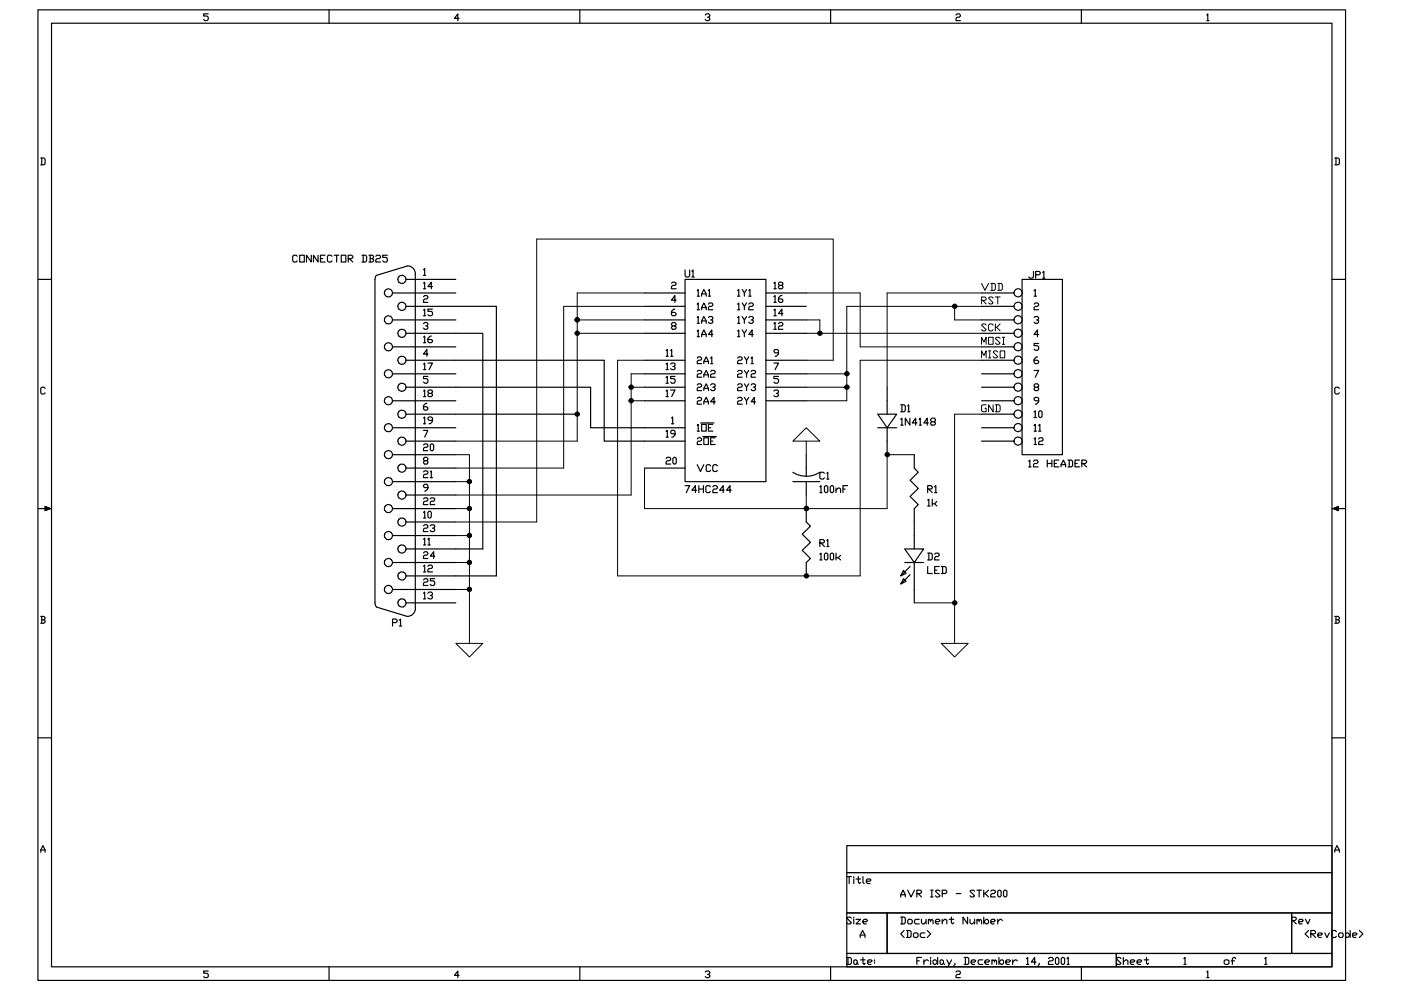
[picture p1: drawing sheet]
<svg xmlns="http://www.w3.org/2000/svg" width="297mm" height="210mm" viewBox="0 0 297 210" stroke-linecap="round" stroke-linejoin="round" font-family="sans-serif">
<!-- layer: TITLE -->
<g fill="none" stroke="#000" stroke-width=".25">
<path d="M8 2.1h277.3v205.8h-277.3zM10.9 4.9h271.5v200.1h-271.5zM44.2 2.9h-1v.5h.7l.3 .3v.4l-.3 .3h-.5l-.2-.3M69.8 2.1v2.8M97.3 3.9h-.9l.7-1v1.5M122.9 2.1v2.8M149.5 3.2l.3-.3h.4l.3 .3-.3 .5M150 3.7h.2l.3 .4-.3 .3h-.4l-.3-.3M176.1 2.1v2.8M202.7 3.2l.2-.3h.5l.2 .3-.2 .5h-.5l-.2 .2v.5h.9M229.3 2.1v2.8M255.9 3.2l.2-.3v1.5"/>
<path d="M255.9 4.4h.4M8.6 33.5h.7l.3 .3v.9l-.3 .2h-.7M8.8 33.5v1.4M283 33.5h.7l.3 .3v.9l-.3 .2h-.7M283.3 33.5v1.4M8 59.2h2.9M282.4 59.2h2.9M9.6 82.4l-.3-.3h-.5l-.2 .3v.9l.2 .2h.5l.3-.2M284 82.4l-.3-.3h-.4l-.3 .3v.9l.3 .2h.4l.3-.2M8 107.8h2.9M282.4 107.8h2.9M8.6 130.7h.7l.3 .3-.3 .4 .3 .2v.3l-.3 .2h-.7"/>
<path d="M8.8 130.7v1.4M8.8 131.4h.5M283 130.7h.7l.3 .3-.3 .4 .3 .2v.3l-.3 .2h-.7M283.3 130.7v1.4M283.3 131.4h.4M8 156.4h2.9M282.4 156.4h2.9M179.5 179.3h102.9v5.7h-102.9zM8.6 180.7v-.5l.5-.9 .5 .9v.5M8.6 180.2h1M179.5 185h102.9v8.6h-102.9zM179.5 193.6h8.6v8.6h-8.6z"/>
<path d="M182.4 198.8v-.5l.5-1 .5 1v.5M182.4 198.3h1M188.1 193.6h85.8v8.6h-85.8zM191 190.2v-.5l.5-1 .4 1v.5M191 189.7h.9M191.7 197.3l-.7 .7 .7 .8M192.2 197.3h.7l.3 .2v1l-.3 .3h-.7M192.4 188.7l.8 1.5 .7-1.5M192.4 197.3v1.5M193.7 198l.2-.2h.5l.2 .2v.5l-.2 .3h-.5l-.2-.3zM194.4 189.5h.7l.3-.3v-.3l-.3-.2h-.7v1.5M194.6 189.5l.8 .7"/>
<path d="M196.1 197.8h-.7l-.3 .2v.5l.3 .3h.7M196.6 197.3l.7 .7-.7 .8M197.3 190.2h.5M197.3 188.7h.5M197.6 188.7v1.5M199.3 188.9l-.2-.2h-.6l-.2 .2 1 1-.2 .3h-.6l-.2-.3M199.8 189.5h.7l.2-.6-.2-.2h-.7v1.5M202.7 189.5h1M206.6 188.9l-.2-.2h-.5l-.2 .2 .9 1-.2 .3h-.5l-.2-.3M207.1 188.7h1M207.6 188.7v1.5M208.6 188.7v1.5"/>
<path d="M208.8 189.5l.8 .7M209.6 188.7l-.8 .8h-.2M210.1 188.9l.2-.2h.5l.2 .2v.3l-.2 .3h-.5l-.2 .2v.5h.9M211.5 188.9l.3-.2 .5 .2v1l-.3 .3-.5-.3zM212.8 188.9l.2-.2 .5 .2v1l-.3 .3-.4-.3zM273.9 193.6h8.5v8.6h-8.5zM277.5 197.3l-.8 .7 .8 .8M277.9 198h.8l.2-.2v-.3l-.2-.2h-.8v1.5M278.2 198l.7 .8M279.4 198.3h.7l.3-.3-.3-.2h-.4l-.3 .2v.5l.3 .3h.4M280.9 197.8l.4 1 .6-1M283 180.7v-.5l.5-.9 .5 .9v.5"/>
<path d="M283 180.2h1M283.3 197.5l-.2-.2h-.5l-.3 .2v1l.3 .3h.5l.2-.3M283.8 198l.3-.2h.5l.2 .2v.5l-.2 .3h-.5l-.3-.3zM285.3 198l.4-.2 .6 .5-.6 .5h-.2l-.2-.3zM286.3 197.3v1.5M286.8 198.3h.7l.2-.3-.2-.2h-.5l-.2 .2v.5l.2 .3h.5M288.2 197.3l.8 .7-.8 .8M44.2 205.9h-1v.4h.7l.3 .3v.5l-.3 .2h-.5l-.2-.2M69.8 205v2.9M97.3 206.8h-.9l.7-.9v1.4M122.9 205v2.9M149.5 206.1l.3-.2h.4l.3 .2v.2l-.3 .3"/>
<path d="M150 206.6l.5 .2v.3l-.3 .2h-.4l-.3-.2M176.1 205v2.9M179.5 202.2h57.2v2.8h-57.2zM194.4 203.7h.5M195.4 203h-1v1.5M195.9 203.5v1M196.8 203.7l-.5-.2-.4 .5M197.3 203v.3M197.3 203.5v1M197.8 203.7l.5-.2 .5 .5-.5 .5h-.2l-.3-.3zM198.8 203v1.5M200 204.2l-.2 .3h-.3l-.2-.3v-.5l.5-.2 .2 .2v.5l.3 .3"/>
<path d="M200.7 203.5l.6 1M201.8 203.5l-.8 1.4h-.3M202.5 204.2v.3l-.3 .2M202.7 206.1l.2-.2h.5l.2 .2-.2 .5h-.5l-.2 .2v.5h.9M204.4 203h.8l.2 .3v.9l-.2 .3h-.8M204.7 203v1.5M205.9 204h.7l.3-.3-.3-.2h-.4l-.3 .2v.5l.3 .3h.4M208.4 203.5h-.8l-.2 .2v.5l.2 .3h.8M208.8 204h.8l.2-.3-.2-.2h-.5l-.3 .2v.5l.3 .3h.5M210.3 203.7l.3-.2 .2 .2v.3M210.3 203.5v1M210.8 203.7l.2-.2 .3 .2v.8"/>
<path d="M211.8 203v1.5M212.3 203.5l.5 .2v.5l-.3 .3h-.2l-.5-.5zM213.2 204h.8l.2-.3-.2-.2h-.5l-.3 .2v.5l.3 .3h.5M214.7 203.5v1M215.7 203.7l-.5-.2-.5 .5M217.6 203.3l.3-.3v1.5M217.6 204.5h.5M219.6 204h-.9l.7-1v1.5M220.3 204.2v.3l-.2 .2M222.3 203.3l.2-.3h.6l.2 .3v.2l-.2 .2h-.6l-.2 .3v.5h1M223.8 203.3l.2-.3h.3l.2 .3v.9l-.2 .3h-.3l-.2-.3zM225 203.3l.3-.3h.2l.2 .3v.9l-.2 .3h-.2l-.3-.3z"/>
<path d="M226.2 203.3l.3-.3v1.5M226.2 204.5h.5M229.3 205v2.9M236.7 202.2h45.7v2.8h-45.7zM251 203.3l.2-.3v1.5M251 204.5h.5M255.9 206.1l.2-.2v1.4M255.9 207.3h.4M268.1 203.3l.3-.3v1.5M268.1 204.5h.5"/>
</g>
<path d="M9.5 107.2l1.4 .6-1.4 .6zM282.4 107.8l1.4-.6v1.2z" fill="#000"/>
<!-- layer: PARTTEXT -->
<g fill="none" stroke="#000" stroke-width=".25">
<path d="M63 54.3l-.2-.2h-.5l-.2 .2v1l.2 .3h.5l.2-.3M63.5 54.1h1v1.5h-1zM66 54.1v1.5l-1-1.5v1.5M67.4 54.1v1.5l-.9-1.5v1.5M67.9 54.8h.5M68.9 54.1h-1v1.5h1M70.4 54.3l-.3-.2h-.5l-.2 .2v1l.2 .3h.5l.3-.3M70.9 54.1h.9M71.4 54.1v1.5M72.3 54.1h1v1.5h-1zM73.8 54.8h.7l.3-.2v-.3l-.3-.2h-.7v1.5M74 54.8l.8 .8"/>
<path d="M76.8 54.1h.7l.2 .2v1l-.2 .3h-.7M77 54.1v1.5M78.2 54.1h.8l.2 .2v.3l-.2 .2 .2 .5-.2 .3h-.8M78.5 54.8h.5M78.5 54.1v1.5M79.7 54.3l.2-.2h.5l.3 .2v.3l-.3 .2h-.5l-.2 .3v.5h1M82.1 54.1h-.9v.5h.7l.2 .2v.5l-.2 .3h-.5l-.2-.3M145.2 57.2v1.3l.3 .2h.5l.2-.2v-1.3M146.7 57.5l.2-.3v1.5M146.7 58.7h.5M219.1 57.5v1.2l-.2 .3h-.5l-.3-.3M219.6 58.3h.7l.3-.3v-.2l-.3-.3h-.7v1.5"/>
<path d="M221.1 57.8l.2-.3v1.5M221.1 59h.4M191 85.8h.7l.2 .3v1l-.2 .2h-.7M191 88.9l.2-.2v1.4M191 90.1h.5M191.2 85.8v1.5M192.4 86.1l.3-.3v1.5M192.4 87.3h.5M192.9 88.7v1.4l-1-1.4v1.4M194.4 89.7h-1l.7-1v1.4M194.9 88.9l.2-.2v1.4M194.9 90.1h.5"/>
<path d="M196.8 89.7h-.9l.7-1v1.4M197.6 89.4l-.3 .3 .3 .4h.5l.2-.2-.2-.5h-.5l-.3-.2v-.3l.3-.2h.5l.2 .2v.3l-.2 .2M218.1 97.8l.3-.2v1.4M218.1 99h.5M219.1 97.8l.2-.2h.5l.3 .2-.3 .5h-.5l-.2 .2v.5h1M222 97.6v1.4M222 98.3h1M223 97.6v1.4M223.5 98.3h.5M224.5 97.6h-1v1.4h1M225 99v-.5l.5-.9 .4 .9v.5M225 98.5h.9"/>
<path d="M226.4 97.6h.8l.2 .2v1l-.2 .2h-.8M226.7 97.6v1.4M227.9 98.3h.5M228.9 97.6h-1v1.4h1M229.4 98.3h.7l.3-.5-.3-.2h-.7v1.4M229.6 98.3l.8 .7M145.2 103h1l-.7 1.5M147.7 103.9h-1l.7-.9v1.5M148.2 103.7h.9M148.2 103v1.5M149.1 103v1.5M150.6 103.2l-.2-.2h-.5l-.3 .2v1l.3 .3h.5l.2-.3"/>
<path d="M151.1 103.2l.2-.2h.5l.3 .2v.3l-.3 .2h-.5l-.2 .2v.6h1M153.5 103.9h-.9l.7-.9v1.5M155 103.9h-.9l.7-.9v1.5M173.8 115.1h.7l.3-.2v-.2l-.3-.3h-.7v1.5M173.8 117.5l.3-.2v1.4M173.8 103.2l.3-.2v1.5M173.8 118.7h.5M173.8 104.5h.5M174.1 115.1l.7 .8M174.8 117.5l.2-.2 .5 .2v1l-.2 .2-.5-.2zM174.8 100.3l-.3-.2h-.4l-.3 .2v1l.3 .3h.4l.3-.3M175 103h.3l.2 .2v1l-.2 .3h-.3l-.2-.3v-1z"/>
<path d="M175.3 114.7l.2-.3v1.5M175.3 100.3l.2-.2v1.5M175.3 115.9h.5M175.3 101.6h.5M176 117.5l.3-.2 .4 .2v1l-.2 .2-.5-.2zM176.3 103h.2l.2 .2v1l-.2 .3h-.2l-.3-.3v-1zM177.2 103.9l.5-.4h.3l.2 .2v.8M177.2 103.5v1M177.2 117.3v1.4M177.7 118.3l.5 .4M178.2 117.7l-.5 .6h-.5M178.7 103.7h.5"/>
<path d="M179.7 103h-1v1.5M196.7 117.3h.7l.3 .2v1l-.3 .2h-.7M196.7 103.7h.7l.3-.2v-.3l-.3-.2h-.7v1.5M196.7 106.1l.2-.3v1.5M196.7 107.3h.5M196.9 117.3v1.4M196.9 103.7l.8 .8M197.7 105.8v1.5M198.2 117.5l.2-.2h.5l.2 .2v.2l-.2 .3h-.5l-.2 .3v.4h.9M198.2 103.2l.2-.2v1.5M198.2 104.5h.4M198.2 106.8l.4 .5"/>
<path d="M198.6 106.3l-.4 .5h-.5M83.2 132h.7l.3-.2v-.3l-.3-.3h-.7v1.5M84.7 131.5l.2-.3v1.5M84.7 132.7h.5M196.7 120.1v1.5h1M198.2 120.9h.4M199.1 120.1h-.9v1.5h.9M199.6 120.1h.8l.2 .3v.9l-.2 .3h-.8M199.9 120.1v1.5M179.5 185.9h1M180 185.9v1.4M180.5 194.7l-.2-.2h-.5l-.3 .2 1 .9-.2 .3h-.5l-.3-.3"/>
<path d="M181 185.9v.2M181 186.4v.9M181 194.5v.2M181 194.9v1M181.5 194.9h1l-1 1h1M181.5 186.4h1M182 185.9v1.2l.2 .2 .3-.2M183 185.9v1.2l.2 .2M183 195.4h.7l.2-.2-.2-.3h-.5l-.2 .3v.4l.2 .3h.5M183.7 186.8h.7l.3-.2-.3-.2h-.5l-.2 .2v.5l.2 .2h.5M191 194.5h.7l.2 .2v.9l-.2 .3h-.7M191.2 194.5v1.4"/>
<path d="M192.7 194.9h.5l.2 .3v.4l-.2 .3h-.5l-.3-.3v-.4zM194.9 194.9h-.8l-.2 .3v.4l.2 .3h.8M195.4 194.9v.7l.2 .3h.3l.4-.5M196.3 194.9v1M196.8 195.2l.3-.3 .2 .5M196.8 194.9v1M197.3 195.2l.3-.3 .2 .3v.7M198.3 195.4h.8l.2-.2-.2-.3h-.6l-.2 .3v.4l.2 .3h.6M199.8 195.4l.5-.5h.2l.2 .3v.7M199.8 194.9v1M201.3 194.9h.9M201.7 194.5v1.1l.3 .3 .2-.3"/>
<path d="M205.1 194.5v1.4l-.9-1.4v1.4M205.7 194.9v.7l.2 .3h.3l.4-.5M206.6 194.9v1M207.1 195.2l.3-.3 .2 .5M207.1 194.9v1M207.6 195.2l.3-.3 .2 .3v.7M208.6 194.5v1.4M209.1 194.9h.2l.3 .3v.4l-.3 .3h-.2l-.5-.5zM210.1 195.4h.7l.2-.2-.2-.3h-.5l-.2 .3v.4l.2 .3h.5M211.5 194.9v1M212.5 195.2l-.2-.3h-.3l-.5 .5M273.9 195.2h.7l.2-.3v-.2l-.2-.2h-.7v1.4"/>
<path d="M274.1 195.2l.7 .7M275.3 195.4h.8l.2-.2-.2-.3h-.6l-.2 .3v.4l.2 .3h.6M276.8 194.9l.5 1 .4-1M179.5 203h.8l.2 .3v.9l-.2 .3h-.8M179.8 203v1.5M181.7 204.2l-.2 .3h-.3l-.2-.3v-.5l.5-.2 .2 .2v.5l.3 .3M182.5 203.5h.9M183 203v1.2l.2 .3 .2-.3M183.9 204h.8l.2-.3-.2-.2h-.5l-.3 .2v.5l.3 .3h.5M185.4 203.5v.2M185.4 204v.2M237.7 203.3l-.3-.3h-.5l-.2 .3 1 .9-.3 .3h-.5l-.2-.3"/>
<path d="M238.2 204l.5-.5h.2l.2 .2v.8M238.2 203v1.5M239.6 204h.8l.2-.3-.2-.2h-.5l-.3 .2v.5l.3 .3h.5M241.1 204h.8l.2-.3-.2-.2h-.6l-.2 .2v.5l.2 .3h.6M242.6 203.5h.9M243.1 203v1.2l.2 .3 .2-.3M259.5 203.7l.3-.2h.5l.3 .2v.5l-.3 .3h-.5l-.3-.3zM261 203.7h.7M262 203.3l-.3-.3-.4 .3v1.2"/>
</g>
<!-- layer: PARTS -->
<g fill="none" stroke="#000" stroke-width=".25">
<path d="M79.5 59.2v68.6l.3 .9M84.4 59.2l.2 .7M84.6 58.6l-.3 .6M84.6 59.8a.78 .78 0 0 0 1.2 .1M85.2 58.3l.6 .3M85.2 58.4l-.6 .2M85.9 58.6l.2 .6M86.1 59.2h10.5M86.1 59.2l-.3 .6M86.4 56.4l-6.6 2-.3 .8M86.4 56.4a1.66 1.66 0 0 1 1.7 1.7v70.9M89.8 57.2l.2-.2v1.4"/>
<path d="M89.8 58.4h.5M145.2 59.2h17.2v42.9h-17.2zM216.7 59.2h8.6v37.2h-8.6zM81.5 61.8a.88 .88 0 0 1 1-.6 .88 .88 0 0 1 .7 .9M81.5 67.5a.88 .88 0 0 1 1-.5 .88 .88 0 0 1 .7 .8M81.5 73.2a.88 .88 0 0 1 1-.5 .88 .88 0 0 1 .7 .8M81.5 78.9a.88 .88 0 0 1 1-.5 .88 .88 0 0 1 .7 .9M81.6 61.8l-.1 .6M81.6 62.4l.4 .5M81.6 67.5l-.1 .6M81.6 68.1l.4 .5M81.6 73.2l-.1 .7"/>
<path d="M81.6 73.8l.4 .6M81.6 78.9l-.1 .7M81.6 79.6l.4 .5M82 62.9h.7M82 68.6h.7M82 74.3l.7 .1M83.1 68.2l-.4 .4M83.1 73.9l-.4 .4M83.1 79.6l-.4 .4M83.2 62.1l-.2 .6-.3 .2M83.2 79.3h13.4M83.2 73.5h13.4"/>
<path d="M83.2 67.8h13.4M83.2 62.1h13.4M83.2 67.8l-.1 .3M83.2 73.5l-.1 .3M83.2 79.3l-.1 .3M84.4 76.4l.2 .6M84.4 70.7l.2 .6M84.4 65l.2 .6M84.6 75.8a.87 .87 0 0 1 1.2 0M84.6 70.1a.87 .87 0 0 1 1.2 0M84.6 64.3a.82 .82 0 0 1 1.2 .1M84.6 75.8l-.3 .6"/>
<path d="M84.6 77l.6 .3M84.6 70.1l-.3 .6M84.6 71.3l.6 .3M84.6 64.4l-.3 .6M84.6 65.5l.6 .3M85.8 77l-.6 .2M85.8 71.3l-.6 .2M85.9 75.8l.2 .6M85.9 70.1l.2 .6M85.9 64.4l.2 .6M86.1 76.4h10.5M86.1 70.7h10.5"/>
<path d="M86.1 65h10.5M86.1 76.4l-.3 .6M86.1 70.7l-.3 .6M86.1 65a.86 .86 0 0 1-.9 .8M89.8 77.2l.2-.2v1.4M89.8 71.5l.2-.2v1.4M89.8 68.6l.2-.2h.5l.2 .2-.2 .5M89.8 65.8l.2-.3v1.4M89.8 62.9l.2-.2h.5l.2 .2-.2 .5h-.5l-.2 .2v.5h.9M89.8 60l.2-.2v1.4M89.8 78.4h.5M89.8 72.7h.5"/>
<path d="M89.8 66.9h.5M89.8 61.2h.5M90.3 69.1h.2l.2 .3-.2 .4h-.5l-.2-.2M90.7 79.8h-.9v.5h.7l.2 .2v.5l-.2 .3h-.5l-.2-.3M90.7 77h1l-.7 1.4M90.7 75.1h-.9l.7-1v1.4M91.4 71.3h-.2l-.5 .4v.7l.3 .3h.4l.3-.3v-.2l-.3-.2h-.7M91.7 65.5h-1v.5h.7l.3 .2v.5l-.3 .2h-.4l-.3-.2M91.7 60.8h-1l.7-1v1.4M136.7 79.3h8.5M136.7 76.4h8.5M136.7 70.7h8.5"/>
<path d="M136.7 67.8h8.5M136.7 65h8.5M136.7 62.1h8.5M141.2 77.2l.3-.2v1.4M141.2 74.4l.3-.3v1.4M141.2 78.4h.5M141.2 75.5h.5M142.2 77.2l.2-.2h.5l.2 .2-.2 .5M142.2 74.4l.2-.3v1.4M142.2 75.5h.5M142.4 60l.2-.2h.5l.2 .2v.3l-.2 .2h-.5l-.2 .3v.4h.9M142.6 69.1l-.2 .3 .2 .4h.5l.2-.4-.2-.3h-.5l-.2-.5 .2-.2h.5l.2 .2-.2 .5"/>
<path d="M142.7 77.7l.4 .2-.2 .5h-.5l-.2-.2M143.1 65.5h-.3l-.4 .5v.7l.2 .2h.5l.2-.2v-.2l-.2-.3h-.7M143.1 79.8h-.9v.5h.7l.2 .2v.5l-.2 .3h-.5l-.2-.3M143.3 63.6h-.9l.7-.9v1.4M147.8 78.8l.2-.3h.5l.3 .3v.2l-.3 .3h-.5l-.2 .2v.5h1M147.8 75.9l.2-.2h.5l.3 .2v.3l-.3 .2h-.5l-.2 .2v.5h1M147.8 70.2l.2-.3v1.5M147.8 67.3l.2-.2v1.5M147.8 64.5l.2-.3v1.5M147.8 61.6l.2-.2v1.4M147.8 62.8h.5M147.8 71.4h.5"/>
<path d="M147.8 68.6h.5M147.8 65.7h.5M148.8 71.4v-.5l.4-1 .5 1v.5M148.8 68.6v-.6l.4-.9 .5 .9v.6M148.8 65.7v-.5l.4-1 .5 1v.5M148.8 62.8v-.5l.4-.9 .5 .9v.5M148.8 70.9h.9M148.8 68h.9M148.8 65.2h.9M148.8 62.3h.9M149.2 80v-.5l.5-1 .5 1v.5M149.2 77.1v-.5l.5-.9 .5 .9v.5"/>
<path d="M149.2 79.5h1M149.2 76.6h1M150.2 67.3l.2-.2h.5l.2 .2-.2 .5M150.2 64.5l.2-.3h.5l.2 .3-.2 .5h-.5l-.2 .2v.5h.9M150.2 61.6l.2-.2v1.4M150.2 62.8h.5M150.7 78.8l.2-.3h.5l.2 .3v.2l-.2 .3h-.5l-.2 .2v.5h.9M150.7 75.9l.2-.2v1.4M150.7 67.8l.4 .2-.2 .6h-.5l-.2-.3M150.7 77.1h.4M151.1 70.9h-.9l.7-1v1.5M156.4 78.8l.2-.3h.5l.3 .3v.2l-.3 .3h-.5l-.2 .2v.5h1"/>
<path d="M156.4 75.9l.2-.2h.5l.3 .2v.3l-.3 .2h-.5l-.2 .2v.5h1M156.4 70.2l.2-.3v1.5M156.4 67.3l.2-.2v1.5M156.4 64.5l.2-.3v1.5M156.4 61.6l.2-.2v1.4M156.4 62.8h.4M156.4 71.4h.4M156.4 68.6h.4M156.4 65.7h.4M157.4 69.9l.4 .8v.7M157.4 67.1l.4 .7v.8M157.4 64.2l.4 .8v.7"/>
<path d="M157.4 61.4l.4 .7v.7M157.8 78.5l.5 .8v.7M157.8 75.7l.5 .7v.7M158.3 69.9l-.5 .8M158.3 67.1l-.5 .7M158.3 64.2l-.5 .8M158.3 61.4l-.5 .7M158.7 67.3l.3-.2h.5l.2 .2v.3l-.2 .2M158.7 64.5l.3-.3h.5l.2 .3-.2 .5h-.5l-.3 .2v.5h1M158.7 61.6l.3-.2v1.4M158.7 62.8h.6M158.7 78.5l-.4 .8"/>
<path d="M158.7 75.7l-.4 .7M159.3 78.8l.2-.3h.4l.3 .3v.2l-.3 .3h-.4l-.2 .2v.5h.9M159.3 75.9l.2-.2v1.4M159.3 67.8l.4 .2v.3l-.2 .3h-.5l-.3-.3M159.3 77.1h.4M159.7 70.9h-1l.8-1v1.5M162.4 79.3h8.5M162.4 76.4h8.5M162.4 70.7h8.5M162.4 67.8h8.5M162.4 65h8.5M162.4 62.1h8.5"/>
<path d="M164.1 77h1l-.8 1.4M164.1 68.6l.2-.2v1.4M164.1 65.8l.2-.3v1.4M164.1 62.9l.2-.2v1.4M164.1 60l.2-.2v1.4M164.1 66.9h.5M164.1 61.2h.5M164.1 69.8h.5M164.1 64.1h.5M165.1 79.8h-1v.5h.7l.3 .2v.5l-.3 .3h-.5l-.2-.3M165.1 74.8h-.8l-.2-.4 .2-.3h.5l.3 .3v.7l-.5 .4h-.3M165.1 68.6l.2-.2h.5l.2 .2-.2 .5h-.5l-.2 .3v.4h.9"/>
<path d="M165.3 60.5l-.2 .3 .2 .4h.5l.2-.4-.2-.3h-.5l-.2-.5 .2-.2h.5l.2 .2-.2 .5M165.8 62.7h-.3l-.4 .4v.8l.2 .2h.5l.2-.2-.2-.5h-.7M166 66.5h-.9l.7-1v1.4M208.1 79.3h6.9M208.1 76.4h6.9M208.1 70.7h6.9M208.1 65h6.9M215 62.1a.87 .87 0 0 1 1.2-.8 .87 .87 0 0 1 .3 1.5 .87 .87 0 0 1-1.4-.4l-.1-.3h-6.9M215 67.8a.87 .87 0 0 1 1.2-.8 .87 .87 0 0 1 .3 1.5 .87 .87 0 0 1-1.4-.4l-.1-.3h-6.9M215 73.5a.87 .87 0 0 1 1.2-.7 .87 .87 0 0 1 .3 1.4 .87 .87 0 0 1-1.4-.3l-.1-.4h-6.9M219.2 61.6l.3-.2v1.4M219.2 64.5l.3-.3h.5l.2 .3-.2 .5h-.5l-.3 .2v.5h1"/>
<path d="M219.2 67.3l.3-.2h.5l.2 .2v.3l-.2 .2M219.2 78.5h1l-.7 1.5M219.2 62.8h.6M219.8 67.8l.4 .2v.3l-.2 .3h-.5l-.3-.3M220 75.7h-.2l-.6 .5v.6l.3 .3h.5l.2-.3-.2-.4h-.8M220.2 70.9h-1l.8-1v1.5M220.2 72.8h-1v.5h.8l.2 .2v.5l-.2 .3h-.5l-.3-.3M81.5 84.6a.88 .88 0 0 1 1-.5 .88 .88 0 0 1 .7 .9M81.6 84.6l-.1 .7M81.6 85.3l.4 .5M81.6 90.4l-.1 .6M81.6 91l.4 .5"/>
<path d="M81.6 96.1l-.1 .6M81.6 96.7l.4 .5M82 80l.7 .1M82 91.5h.7M82 97.2h.7M82.3 89.8a.87 .87 0 0 1 .9 .9M82.3 89.8l-.6 .3-.2 .3M82.3 95.5a.87 .87 0 0 1 .9 .9M82.3 95.6l-.6 .2-.2 .3M83.1 85.3a.78 .78 0 0 1-1.1 .4M83.2 90.7l-.2 .6-.3 .2M83.2 96.4l-.2 .6-.3 .2"/>
<path d="M83.2 96.4h13.4M83.2 90.7h13.4M83.2 85h13.4M83.2 85l-.1 .3M84.4 99.2l.2 .7M84.4 93.5l.2 .7M84.4 87.8l.2 .6M84.4 82.1l.2 .6M84.4 98.9l-.1 .3M84.4 93.2l-.1 .3M84.6 87.2a.87 .87 0 0 1 1.2 0M84.6 87.2l-.3 .6"/>
<path d="M84.6 81.5l-.3 .6M84.6 82.7l.6 .3M84.6 98.7l-.2 .2M84.6 92.9l-.2 .3M84.9 98.4l.7 .1M84.9 92.7l.7 .1M84.9 81.3h.7M84.9 98.5l-.3 .2M84.9 92.8l-.3 .1M84.9 81.3l-.3 .2M85.6 98.4l.2 .3M85.6 92.7l.2 .2"/>
<path d="M85.6 81.3l.2 .2M85.9 87.2l.2 .6M85.9 81.5l.2 .6M85.9 98.7l.1 .2M85.9 92.9l.1 .3M86 98.9l.1 .3M86 93.2l.1 .3M86.1 99.2h10.5M86.1 93.5h10.5M86.1 87.8h10.5M86.1 82.1h10.5M86.1 99.2a.88 .88 0 0 1-.5 .8 .88 .88 0 0 1-1-.1"/>
<path d="M86.1 93.5a.88 .88 0 0 1-.5 .8 .88 .88 0 0 1-1-.1M86.1 87.8a.88 .88 0 0 1-.5 .8 .88 .88 0 0 1-1-.2M86.1 82.1a.86 .86 0 0 1-.9 .8M89.8 94.3l.2-.2h.5l.2 .2-.2 .5h-.5l-.2 .3v.5h.9M89.8 91.2h.9l-.7 1.5M89.8 88.6l.2-.2v1.4M89.8 82.9l.2-.2v1.4M89.8 89.8h.5M89.8 84.1h.5M90 97.7l-.2 .2 .2 .5h.5l.2-.3-.2-.4h-.5l-.2-.2v-.3l.2-.2h.5l.2 .2-.2 .5M90.5 85.5h-.2l-.5 .5v.7l.2 .3h.5l.2-.3-.2-.5h-.7M91 83.4l-.3 .2v.3l.3 .2h.4l.3-.2v-.3l-.3-.2h-.4l-.3-.2v-.3l.3-.2h.4l.3 .2v.3l-.3 .2"/>
<path d="M91.2 94.3l.2-.2 .5 .2v1l-.2 .3h-.3l-.2-.3zM91.7 89.1h-.7l-.3-.2v-.3l.3-.2h.4l.3 .2v.7l-.5 .5h-.2M136.7 99.2h8.5M136.7 93.5h8.5M136.7 90.7h8.5M136.7 85h8.5M136.7 82.1h8.5M141.2 82.9l.3-.2v1.4M141.2 80.1l.3-.3v1.5M141.2 97.2l.3-.2h.4l.3 .2v.3l-.3 .2h-.4l-.3 .2v.5h1M141.2 91.5l.3-.3v1.5M141.2 84.1h.5"/>
<path d="M141.2 81.3h.5M141.2 92.7h.5M142.2 82.7h.9l-.7 1.4M142.4 88.6l.2-.2v1.4M142.4 89.8h.4M142.7 97.2l.2-.2 .5 .2v.9l-.3 .3-.4-.3zM143.1 92h-.7l-.2-.2 .2-.6h.5l.2 .3v.7l-.4 .5h-.3M147.8 84.5l.2-.2h.5l.3 .2v.2l-.3 .3h-.5l-.2 .2v.5h1M147.8 81.6l.2-.2h.5l.3 .2v.3l-.3 .2h-.5l-.2 .3v.4h1M147.8 98.5l.7 1.5 .7-1.5M147.8 93.1l.2-.3h.5l.3 .3v.2l-.3 .2h-.5l-.2 .3v.4h1M147.8 90.2l.2-.2v1.4"/>
<path d="M147.8 91.4h.5M148.5 89.7h2.9M148.8 90h.9v1.4h-.9zM149 92.6h2.9M149.2 92.8h1v1.4h-1zM149.2 85.7v-.5l.5-.9 .5 .9v.5M149.2 82.8v-.4l.5-1 .5 1v.4M149.2 85.2h1M149.2 82.4h1M150.2 90.7h.5M150.7 81.6l.2-.2h.5l.2 .2v.3l-.2 .2M150.7 98.8l-.3-.3h-.5l-.2 .3v1l.2 .2h.5l.3-.2"/>
<path d="M150.7 93.5h.4M151.1 82.1h.3l.2 .5-.2 .2h-.5l-.2-.2M151.1 90h-.9v1.4h.9M151.6 85.2h-.9l.7-.9v1.4M151.6 92.8h-.9v1.4h.9M152.1 98.8l-.3-.3h-.4l-.3 .3v1l.3 .2h.4l.3-.2M156.4 84.5l.2-.2h.5l.3 .2v.2l-.3 .3h-.5l-.2 .2v.5h1M156.4 81.6l.2-.2h.5l.3 .2v.3l-.3 .2h-.5l-.2 .3v.4h1M157.8 84.3l.5 .7v.7M157.8 81.4l.5 .7v.7M158.7 84.3l-.4 .7M158.7 81.4l-.4 .7"/>
<path d="M159.3 81.6l.2-.2h.4l.3 .2v.3l-.3 .2M159.7 82.1l.5 .3v.2l-.3 .2h-.4l-.2-.2M160.2 85.2h-.9l.6-.9v1.4M162.4 85h8.5M162.4 82.1h8.5M164.1 82.9l.2-.2h.5l.3 .2v.3l-.3 .2M164.6 83.4l.5 .2v.3l-.3 .2h-.5l-.2-.2M170.9 96.4v4.6l1.6-.2 1.3-.7M186.1 87.8h4l-2 2.9zM186.1 90.7h4M188.1 82.1v5.7M188.1 90.7v5.7"/>
<path d="M193.8 96.4v2.8l.9 .9-1.7 1.7 1.7 1.8-1.7 1.7 1.7 1.7-.9 .8v8.6M208.1 87.8h6.9M208.1 85h6.9M208.1 82.1h6.9M215 90.7a.87 .87 0 0 1 1.2-.8 .87 .87 0 0 1 .3 1.4 .87 .87 0 0 1-1.4-.3l-.1-.3h-6.9M215 93.5a.86 .86 0 0 1 1.2-.7 .86 .86 0 0 1 .3 1.4 .86 .86 0 0 1-1.4-.3l-.1-.4h-6.9M219.2 87.3l.3-.2v1.4M219.2 90.2l.3-.2v1.4M219.2 93.1l.3-.3v1.4M219.2 88.5h.6M219.2 91.4h.6M219.2 94.2h.6"/>
<path d="M219.5 82.1l-.3 .3 .3 .4h.5l.2-.4-.2-.3h-.5l-.3-.2v-.3l.3-.2h.5l.2 .2v.3l-.2 .2M220.2 87.3l.3-.2 .4 .2v1l-.2 .2-.5-.2zM220.2 85h-.7l-.3-.3v-.2l.3-.2h.5l.2 .2v.7l-.4 .5h-.3M220.2 90.2l.3-.2v1.4M220.2 93.1l.3-.3h.4l.2 .3-.2 .4h-.4l-.3 .3v.4h.9M220.2 91.4h.5M81.6 101.8l-.1 .7M81.6 102.5l.4 .4M81.6 107.5l-.1 .7M81.6 108.2l.4 .4M81.6 113.2l-.1 .7M81.6 113.9l.4 .5"/>
<path d="M81.6 118.9l-.1 .7M81.6 119.6l.4 .5M81.7 112.9a.82 .82 0 0 1 1.3 .1M81.7 107.2l-.2 .3M81.7 113l-.2 .2M81.7 118.7l-.2 .2M82 114.4h.3M82.3 101.2a.87 .87 0 0 1 .9 .9M82.3 101.3l-.6 .2-.2 .3M82.3 106.9l.7 .3M82.3 107l-.6 .2M82.3 118.4l.7 .3"/>
<path d="M82.3 118.4l-.6 .2M83 107.2l.2 .6M83 112.9l.2 .7M83 114.2l-.7 .2M83 118.6l.2 .7M83 119.9l-.7 .2M83.2 102.1a.89 .89 0 0 1-1.2 .8M83.2 107.8a.89 .89 0 0 1-1.2 .8M83.2 113.6l-.2 .5M83.2 119.3l-.2 .6M83.2 119.3h13.4M83.2 113.6h13.4"/>
<path d="M83.2 107.8h13.4M83.2 102.1h13.4M84.4 116.4l.2 .6M84.4 110.7l.2 .6M84.4 105l.2 .6M84.4 116.1l-.1 .3M84.4 104.7l-.1 .3M84.6 115.8a.87 .87 0 0 1 1.2 0M84.6 115.8l-.2 .2M84.6 110.1l-.3 .6M84.6 104.4l-.2 .2M84.9 109.9h.7"/>
<path d="M84.9 104.2h.7M84.9 109.9l-.3 .2M84.9 104.2l-.3 .2M85.6 109.9l.2 .2M85.6 104.2l.2 .2M85.9 115.8l.2 .6M85.9 110.1l.2 .6M85.9 104.4l.1 .3M86 104.6l.1 .4M86.1 116.4h10.5M86.1 110.7h10.5M86.1 105h10.5"/>
<path d="M86.1 116.4a.88 .88 0 0 1-.5 .8 .88 .88 0 0 1-1-.2M86.1 110.7a.88 .88 0 0 1-.5 .8 .88 .88 0 0 1-1-.2M86.1 105a.88 .88 0 0 1-.5 .8 .88 .88 0 0 1-1-.2M89.8 117.2l.2-.2h.5l.2 .2-.2 .5h-.5l-.2 .2v.5h.9M89.8 114.4l.2-.3v1.4M89.8 111.5l.2-.2h.5l.2 .2-.2 .5h-.5l-.2 .2v.5h.9M89.8 108.6l.2-.2v1.4M89.8 105.8l.2-.2h.5l.2 .2-.2 .5h-.5l-.2 .2v.5h.9M89.8 100l.2-.2h.5l.2 .2-.2 .6h-.5l-.2 .2v.5h.9M89.8 115.5h.5M89.8 109.8h.5M90.7 108.6l.3-.2h.2l.2 .2v1l-.2 .2h-.2l-.3-.2z"/>
<path d="M90.7 114.4l.3-.3v1.4M90.7 103.4h-.7l-.2-.2v-.3l.2-.2h.5l.2 .2v.7l-.4 .5h-.3M90.7 115.5h.5M91.2 111.5l.2-.2h.5l.3 .2-.3 .5M91.2 105.8l.2-.2h.5l.3 .2-.3 .5h-.5l-.2 .2v.5h1M91.2 100l.2-.2v1.5M91.2 101.3h.5M91.7 112l.5 .2-.3 .5h-.5l-.2-.2M92.2 117.9h-1l.7-.9v1.4M168.1 100.1l1.4 .7 1.5 .1M168.1 102.1h5.7M170.9 107.8v2.9l.9 .9-1.7 1.7 1.7 1.7-1.7 1.7 1.7 1.7-.9 .9v2.8"/>
<path d="M170.9 102.1v2.9M191.8 116.4h4l-2 2.9zM191.8 119.3h4M193.8 119.3v8.5M79.8 128.7l6.6 2a1.75 1.75 0 0 0 1.7-1.7M81.6 124.6l-.1 .7M81.6 125.3l.4 .5M81.7 124.4l-.2 .2M82 120.1l.3 .1M82 125.8l.3 .1M82.3 124.1l.7 .3M82.3 124.1l-.6 .2"/>
<path d="M83 124.3l.2 .7M83 125.6l-.7 .2M83.2 125l-.2 .6M83.2 125h13.4M84.4 127.8l.2 .7M84.4 122.1l.2 .6M84.4 127.5l-.1 .3M84.4 121.8l-.1 .3M84.6 122.7l.6 .3h.4M84.6 127.2l-.2 .3M84.6 121.5l-.2 .3M84.9 127l.7 .1"/>
<path d="M84.9 121.3h.7M84.9 127.1l-.3 .1M84.9 121.3l-.3 .2M85.6 127l.2 .2M85.6 121.3l.2 .2M85.9 127.2l.2 .6h10.5M85.9 121.5l.2 .6M86.1 122.1h10.5M86.1 127.9a.86 .86 0 0 1-.5 .8 .86 .86 0 0 1-1-.2M86.1 122.1l-.3 .6-.2 .2M89.8 125.8l.2-.3v1.5M89.8 123l.2-.3h.5l.2 .3-.2 .4h-.5l-.2 .2v.5h.9"/>
<path d="M89.8 120.1l.2-.3v1.5M89.8 127h.5M89.8 121.3h.5M90.7 125.8l.3-.3h.4l.3 .3v.2l-.3 .3M90.7 120.1l.3-.3h.4l.3 .3v.2l-.3 .2h-.4l-.3 .3v.5h1M91.2 126.3l.5 .2v.3l-.3 .2h-.4l-.3-.2M92.2 122.7h-1v.5h.7l.3 .2v.5l-.3 .2h-.5l-.2-.2M191.6 122.7l.5 .5-1.1 .6zM191.6 121l.5 .6-1.1 .5zM193 120.1l-1.7 1.7M193 121.8l-1.7 1.7"/>
<circle cx="215.8" cy="79.2" r=".87"/>
<circle cx="215.8" cy="64.9" r=".87"/>
<circle cx="215.8" cy="70.7" r=".87"/>
<circle cx="215.8" cy="76.4" r=".87"/>
<circle cx="215.8" cy="84.9" r=".87"/>
<circle cx="215.8" cy="82.1" r=".87"/>
<circle cx="215.8" cy="87.8" r=".87"/>
</g>
<!-- layer: WIRE -->
<path d="M96.6 65h8.6v57.1h-8.6M96.6 70.7h5.8v45.7h-5.8M96.6 76.4h31.5v17.1h8.6M96.6 82.1h28.6v8.6h11.5M96.6 87.8h25.8" fill="none" stroke="#000" stroke-width=".25"/>
<g fill="none" stroke="#000" stroke-width=".57">
<path d="M122.1 67.8l.3-.3 .2 .3M122.1 70.7a.28 .28 0 0 1 .4-.3 .28 .28 0 0 1 .1 .5 .28 .28 0 0 1-.5-.1v-.1M122.7 67.8l-.3 .3-.3-.3M122.1 87.8a.28 .28 0 0 1 .4-.2 .28 .28 0 0 1 .1 .4 .28 .28 0 0 1-.5-.1v-.1M134.1 82.1a.28 .28 0 0 1-.3 .3 .28 .28 0 0 1-.2-.5 .28 .28 0 0 1 .5 0v.2M134.1 84.9l-.3 .3-.3-.2 .3-.3 .3 .3M187.8 96.4l.3-.3 .3 .3M188.4 96.4l-.3 .3-.3-.3M99.2 102.1l.3-.3 .3 .3M99.8 102.1l-.3 .3-.3-.3M99.8 107.8l-.3 .3-.3-.3 .3-.3 .3 .3M99.8 113.5l-.3 .3-.3-.2 .3-.4 .3 .4"/>
<path d="M99.8 119.2l-.3 .3-.3-.2 .3-.3 .3 .3M99.2 125l.3-.3 .3 .3M99.8 125l-.3 .2-.3-.2"/>
<circle cx="173.8" cy="70.7" r=".3"/>
<circle cx="179.5" cy="79.2" r=".3"/>
<circle cx="202.4" cy="64.9" r=".3"/>
<circle cx="179.5" cy="82.1" r=".3"/>
<circle cx="171" cy="107.8" r=".29"/>
<circle cx="171" cy="122.1" r=".29"/>
<circle cx="202.4" cy="127.8" r=".3"/>
</g>
<g fill="none" stroke="#000" stroke-width=".21">
<path d="M122.4 67.8h14.3M122.4 70.7h14.3M136.7 62.1h-14.3v31.4h-25.8M136.7 65h-17.2v34.2h-22.9M136.7 79.3h-2.9v25.7h-37.2M136.7 76.4h-5.8v45.7h51.5v-45.7h25.7M170.9 76.4h5.8v-25.7h-62.9v60h-17.2M170.9 67.8h2.9v2.9M170.9 70.7h37.2M170.9 62.1h11.5v11.4h25.7M170.9 79.3h8.6M202.4 65v2.8h5.7"/>
<path d="M208.1 62.1h-20v20M208.1 65h-28.6v20h-8.6M96.6 96.4h2.9v5.7M133.8 82.1h2.9M133.8 85h2.9M170.9 82.1h8.6M170.9 93.5v2.9M193.8 96.4h-5.7v11.4h-51.4v-8.6M208.1 87.8h-5.7v40M96.6 102.1h2.9v5.7M96.6 107.8h2.9v5.8M96.6 113.6h2.9v5.7"/>
<path d="M96.6 119.3h2.9M99.5 119.3v17.1M170.9 105v2.8M96.6 125h2.9M193.8 127.8h8.6v8.6"/>
</g>
<!-- layer: PARTS -->
<path d="M170.9 90.7l2.9 2.8h-5.7zM96.6 136.4h5.8l-2.9 2.9zM199.6 136.4h5.7l-2.9 2.9z" fill="none" stroke="#000" stroke-width=".21"/>
<!-- layer: COMMENTS -->
<g fill="none" stroke="#000" stroke-width=".21">
<path d="M208.1 60.1l.7 1.5 .8-1.5M208.1 63.7h.7l.3-.5-.3-.2h-.7v1.4M208.1 73v-1.5l.5 1 .5-1v1.5M208.1 75.9v-1.5l.5 1 .5-1v1.5M208.4 63.7l.7 .7M209.1 68.9l-.3-.2h-.4l-.3 .2 1 1-.3 .3h-.4l-.3-.3M209.6 71.5h1v1.5h-1zM209.6 75.9h.5M209.6 74.4h.5M209.8 74.4v1.5M210.1 60.1h.7l.2 .2v1l-.2 .3h-.7M210.3 60.1v1.5"/>
<path d="M210.6 63.2l-.3-.2h-.5l-.2 .2 1 1-.3 .2h-.5l-.2-.2M210.6 68.9l-.3-.2h-.5l-.2 .2v1l.2 .3h.5l.3-.3M211 63h1M211 68.7v1.5M211.3 69.4l.7 .8M211.5 60.1h.8l.2 .2v1l-.2 .3h-.8M211.5 74.6l-.2-.2h-.5l-.2 .2 .9 1-.2 .3h-.5l-.2-.3M211.5 63v1.4M211.8 60.1v1.5M212 74.4h1v1.5h-1zM212 68.7l-.7 .7h-.3M212 71.8l-.2-.3h-.5l-.3 .3 1 .9-.2 .3h-.5l-.3-.3"/>
<path d="M212.5 73h.5M212.5 71.5h.5M212.8 71.5v1.5M209.1 85.8h-.7l-.3 .3v1l.3 .2h.7v-.8h-.3M210.6 85.8v1.5l-1-1.5v1.5M211 85.8h.8l.2 .3v1l-.2 .2h-.8M211.3 85.8v1.5"/>
</g>
</svg>
